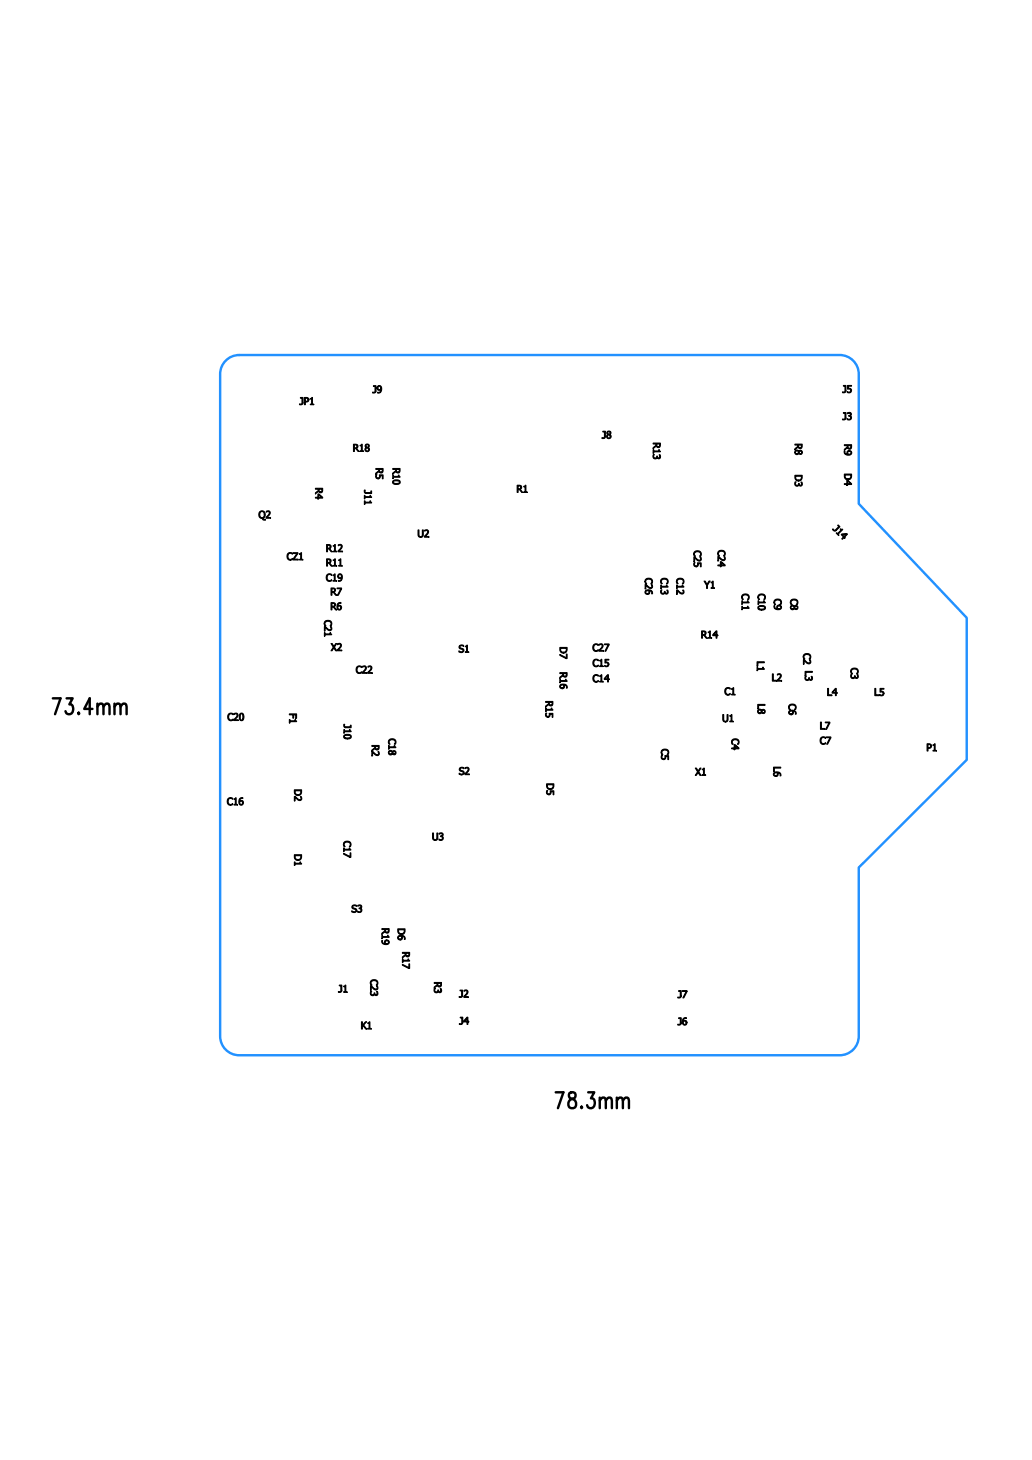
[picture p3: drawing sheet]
<svg xmlns="http://www.w3.org/2000/svg" width="210mm" height="297mm" viewBox="0 0 210 297" stroke-linecap="round" stroke-linejoin="round" font-family="sans-serif">
<defs><g id="words">
<g font-size="4.9">
<text x="10.7" y="145.3">73.4mm</text>
<text x="113" y="225.5">78.3mm</text>
</g>
<g font-size="2">
<text x="60.9" y="82.3">JP1</text>
<text x="75.8" y="79.9">J9</text>
<text x="171.4" y="79.9">J5</text>
<text x="122.4" y="89.2">J8</text>
<text x="132.8" y="90" transform="rotate(90 132.8 90)">R13</text>
<text x="171.4" y="85.4">J3</text>
<text x="76.4" y="95.2" transform="rotate(90 76.4 95.2)">R5</text>
<text x="161.7" y="90.2" transform="rotate(90 161.7 90.2)">R8</text>
<text x="171.7" y="90.3" transform="rotate(90 171.7 90.3)">R9</text>
<text x="64.1" y="99.2" transform="rotate(90 64.1 99.2)">R4</text>
<text x="74.1" y="99.7" transform="rotate(90 74.1 99.7)">J11</text>
<text x="105" y="100.2">R1</text>
<text x="161.7" y="96.5" transform="rotate(90 161.7 96.5)">D3</text>
<text x="171.7" y="96.3" transform="rotate(90 171.7 96.3)">D4</text>
<text x="52.6" y="105.4">Q2</text>
<text x="169.3" y="107.7" transform="rotate(45 169.3 107.7)">J14</text>
<text x="58.3" y="113.9">CZ1</text>
<text x="84.9" y="109.3">U2</text>
<text x="66.3" y="115.2">R11</text>
<text x="143.2" y="119.7">Y1</text>
<text x="67.2" y="124.1">R6</text>
<text x="67.2" y="121.1">R7</text>
<text x="150.9" y="120.8" transform="rotate(90 150.9 120.8)">C11</text>
<text x="157.4" y="121.8" transform="rotate(90 157.4 121.8)">C9</text>
<text x="160.8" y="121.8" transform="rotate(90 160.8 121.8)">C8</text>
<text x="66" y="126.1" transform="rotate(90 66 126.1)">C21</text>
<text x="113.9" y="131.6" transform="rotate(90 113.9 131.6)">D7</text>
<text x="67.3" y="132.4">X2</text>
<text x="93.3" y="132.7">S1</text>
<text x="154" y="134.5" transform="rotate(90 154 134.5)">L1</text>
<text x="163.4" y="132.9" transform="rotate(90 163.4 132.9)">C2 L3</text>
<text x="173.1" y="135.9" transform="rotate(90 173.1 135.9)">C3</text>
<text x="111" y="142.6" transform="rotate(90 111 142.6)">R15</text>
<text x="147.3" y="141.4">C1</text>
<text x="154.1" y="143.2" transform="rotate(90 154.1 143.2)">L8</text>
<text x="156.9" y="138.6">L2</text>
<text x="160.4" y="143.2" transform="rotate(90 160.4 143.2)">C6</text>
<text x="168.2" y="141.5">L4</text>
<text x="177.8" y="141.5">L5</text>
<text x="58.8" y="145.1" transform="rotate(90 58.8 145.1)">F1</text>
<text x="69.9" y="147.3" transform="rotate(90 69.9 147.3)">J10</text>
<text x="146.9" y="146.9">U1</text>
<text x="166.7" y="148.4">L7</text>
<text x="75.6" y="151.5" transform="rotate(90 75.6 151.5)">R2</text>
<text x="134.5" y="152.3" transform="rotate(90 134.5 152.3)">C5</text>
<text x="148.8" y="150.2" transform="rotate(90 148.8 150.2)">C4</text>
<text x="157.3" y="155.9" transform="rotate(90 157.3 155.9)">L6</text>
<text x="166.7" y="151.4">C7</text>
<text x="188.4" y="152.8">P1</text>
<text x="59.9" y="160.5" transform="rotate(90 59.9 160.5)">D2</text>
<text x="93.3" y="157.6">S2</text>
<text x="111.2" y="159.3" transform="rotate(90 111.2 159.3)">D5</text>
<text x="141.4" y="157.7">X1</text>
<text x="59.9" y="173.7" transform="rotate(90 59.9 173.7)">D1</text>
<text x="87.8" y="171">U3</text>
<text x="71.5" y="185.6">S3</text>
<text x="80.9" y="188.8" transform="rotate(90 80.9 188.8)">D6</text>
<text x="68.8" y="201.9">J1</text>
<text x="88.3" y="199.7" transform="rotate(90 88.3 199.7)">R3</text>
<text x="93.4" y="202.9">J2</text>
<text x="137.8" y="203">J7</text>
<text x="73.4" y="209.4">K1</text>
<text x="93.4" y="208.4">J4</text>
<text x="137.8" y="208.5">J6</text>
</g>
</g></defs>
<path d="M45.9 73.4a3.9 3.9 0 0 1 2.8-1.2h122.1a3.9 3.9 0 0 1 3.9 3.9v26.4l21.9 23.2v28.9l-21.9 21.9v34.3a3.9 3.9 0 0 1-3.9 3.9h-122.1a3.9 3.9 0 0 1-3.9-3.9v-134.7a3.9 3.9 0 0 1 1.1-2.7z" fill="none" stroke="#2291ff" stroke-width=".49"/>
<g fill="#000" stroke="#000" stroke-width=".2">
<path d="M71.9 90.4h.4a.44 .44 0 0 1 .5 .3 .44 .44 0 0 1-.3 .5l.5 .7h-.2l-.4-.6h-.3v.6h-.2zM72.1 90.5v.6a.33 .33 0 0 0 .5-.1 .33 .33 0 0 0-.2-.4zM73.2 90.6l.5-.2v1.3h.2v.2h-.7v-.2h.3v-1h-.3zM74.5 90.7a.24 .24 0 0 0 .4 0 .24 .24 0 0 0-.4 0zM74.4 91.4a.31 .31 0 0 0 .6 0 .31 .31 0 0 0-.6 0zM74.4 90.5a.42 .42 0 0 1 .6-.1 .42 .42 0 0 1-.1 .7 .45 .45 0 0 1 .1 .6 .45 .45 0 0 1-.7 0 .45 .45 0 0 1 .2-.6l-.3-.4z"/>
<path d="M79.9 95.3h1.5v.4a.44 .44 0 0 1-.3 .5 .44 .44 0 0 1-.6-.3l-.6 .6v-.3l.6-.4v-.3h-.6zM80.6 95.5a.33 .33 0 0 0 .1 .5 .33 .33 0 0 0 .5-.1v-.4zM79.9 96.7h.1v.2h1v-.2h.2l.2 .4h-1.4v.3h-.1zM79.9 97.8l.4-.2a.73 .73 0 0 1 1.1 .6 .94 .94 0 0 1-1.6-.1zM80 98a.36 .36 0 0 0 .2 .4 .36 .36 0 0 0 .4 0l.5-.1 .1-.2a1.06 1.06 0 0 0-1.2-.1z"/>
<path d="M66.5 116.9a.77 .77 0 0 1 1-.1v.3a.56 .56 0 0 0-.8 0 .56 .56 0 0 0 0 .8 .56 .56 0 0 0 .8 0 .51 .51 0 0 1-.5 .4 .51 .51 0 0 1-.5-.2 1.01 1.01 0 0 1 0-1.2zM67.7 117l.5-.2v1.3h.2v.1h-.7v-.1h.3v-1h-.3zM68.8 117.2a.35 .35 0 0 0 .7 0 .35 .35 0 0 0-.7 0zM68.8 116.9a.61 .61 0 0 1 .8 .1 .61 .61 0 0 1 0 .8 .62 .62 0 0 1-.8 .5v-.2h.2a.43 .43 0 0 0 .4-.5 .48 .48 0 0 1-.7-.1 .48 .48 0 0 1 .1-.6z"/>
<path d="M66.4 110.8h.4a.44 .44 0 0 1 .5 .3 .44 .44 0 0 1-.3 .5l.6 .7h-.2l-.5-.6h-.3v.6h-.2zM66.6 110.9v.6a.33 .33 0 0 0 .5-.1 .33 .33 0 0 0-.1-.4zM67.8 111l.4-.2v1.3h.3v.2h-.7v-.2h.2v-1h-.2zM68.8 110.8a.52 .52 0 0 1 .8 .2 .52 .52 0 0 1-.3 .7l-.4 .4h.8v.2h-.9v-.2a.8 .8 0 0 0 .5-1.2l-.5 .1z"/>
<path d="M131.4 117.8a.78 .78 0 0 1 1-.1 .78 .78 0 0 1 .2 1h-.2a.56 .56 0 0 0-.1-.7 .56 .56 0 0 0-.7 0 .56 .56 0 0 0-.1 .7 .51 .51 0 0 1-.4-.4 .51 .51 0 0 1 .3-.5zM131.2 118.9h.2a.8 .8 0 0 0 1.2 .5l-.2-.5a.46 .46 0 0 1 .2 .8 .46 .46 0 0 1-.7-.1l-.5-.5v.7h-.2zM131.3 120.2a.83 .83 0 0 1 .9-.2 .83 .83 0 0 1 .5 .8h-.2v-.5l-.4-.1a.49 .49 0 0 1-.1 .6 .49 .49 0 0 1-.7 0 .49 .49 0 0 1 0-.6zM131.4 120.4a.32 .32 0 0 0 .6 0 .32 .32 0 0 0-.6 0z"/>
<path d="M134.6 117.8a.78 .78 0 0 1 1-.1 .78 .78 0 0 1 .2 1h-.2a.56 .56 0 0 0-.1-.7 .56 .56 0 0 0-.8 0 .56 .56 0 0 0 0 .7 .51 .51 0 0 1-.4-.4 .51 .51 0 0 1 .3-.5zM134.4 119h.1v.3h1v-.3h.2l.2 .5h-1.4v.2h-.1zM134.4 120h.3a.34 .34 0 0 0-.1 .6 .34 .34 0 0 0 .5-.3h.2a.28 .28 0 0 0 .2 .4 .28 .28 0 0 0 .3-.2 .28 .28 0 0 0-.1-.4l-.1-.1a.4 .4 0 0 1 .3 .6 .4 .4 0 0 1-.6 .1l-.1-.1a.51 .51 0 0 1-.7 .2 .51 .51 0 0 1-.1-.8z"/>
<path d="M137.8 117.8a.78 .78 0 0 1 1-.1 .78 .78 0 0 1 .2 1h-.2a.56 .56 0 0 0-.1-.7 .56 .56 0 0 0-.7 0 .56 .56 0 0 0-.1 .7 .51 .51 0 0 1-.4-.4 .51 .51 0 0 1 .3-.5zM137.6 119h.2v.3h1v-.3h.1l.2 .5h-1.3v.2h-.2zM137.6 120h.2a.8 .8 0 0 0 1.2 .5l-.2-.5a.46 .46 0 0 1 .2 .8 .46 .46 0 0 1-.7-.1l-.5-.5v.7h-.2z"/>
<path d="M141.2 112.3a.79 .79 0 0 1 1.1-.2 .79 .79 0 0 1 .2 1.1h-.2a.56 .56 0 0 0 0-.8 .56 .56 0 0 0-.8 0 .56 .56 0 0 0 0 .8 .5 .5 0 0 1-.3-.9zM141.1 113.3h.2a.8 .8 0 0 0 1.2 .5l-.1-.5a.46 .46 0 0 1 .1 .8 .46 .46 0 0 1-.7-.1l-.5-.5v.7h-.2zM141.2 114.4h.2a.36 .36 0 0 0-.1 .6 .36 .36 0 0 0 .5 0 .36 .36 0 0 0 0-.5h.8v.8h-.1v-.6h-.5a.53 .53 0 0 1-.6 .6 .53 .53 0 0 1-.2-.9z"/>
<path d="M146.1 112.2a.79 .79 0 0 1 1-.2 .79 .79 0 0 1 .3 1.1h-.2a.56 .56 0 0 0-.1-.8 .56 .56 0 0 0-.7 0 .56 .56 0 0 0-.1 .8 .5 .5 0 0 1-.2-.9zM146 113.2h.2a.8 .8 0 0 0 1.2 .5l-.2-.4a.46 .46 0 0 1 .2 .7 .46 .46 0 0 1-.7-.1l-.5-.5v.7h-.2zM146.5 114.3h.2l.8 .6v.2h-.8v.2h-.2v-.2h-.5v-.2h.5zM146.7 114.4v.5h.6z"/>
<path d="M72.6 135.7a.77 .77 0 0 1 .9-.1v.2a.56 .56 0 0 0-.7 .1 .56 .56 0 0 0 0 .7 .56 .56 0 0 0 .7 .1 .51 .51 0 0 1-.4 .4 .51 .51 0 0 1-.5-.3 1.01 1.01 0 0 1 0-1.1zM73.7 135.6a.52 .52 0 0 1 .8 .1 .52 .52 0 0 1-.3 .7l-.3 .4h.7v.2h-.9v-.2a.8 .8 0 0 0 .5-1.2l-.5 .2zM74.8 135.6a.52 .52 0 0 1 .8 .1 .52 .52 0 0 1-.2 .7l-.4 .4h.7v.2h-.9v-.2a.8 .8 0 0 0 .5-1.2l-.5 .2z"/>
<path d="M113.9 136.8h1.5v.4a.44 .44 0 0 1-.3 .6 .44 .44 0 0 1-.6-.3l-.6 .5v-.2l.6-.5v-.3h-.6zM114.6 137a.33 .33 0 0 0 .1 .5 .33 .33 0 0 0 .5-.1v-.4zM113.9 138.2h.1v.3h1v-.3h.1l.3 .4h-1.4v.3h-.1zM114 139.3a.83 .83 0 0 1 .9-.1 .83 .83 0 0 1 .5 .8h-.2l-.1-.5-.4-.1a.49 .49 0 0 1-.1 .6 .49 .49 0 0 1-.6 0 .49 .49 0 0 1 0-.7zM114 139.6a.35 .35 0 0 0 .7 0 .35 .35 0 0 0-.7 0z"/>
<path d="M120.7 131.2a.77 .77 0 0 1 1-.1v.2a.56 .56 0 0 0-.8 .1 .56 .56 0 0 0 0 .7 .56 .56 0 0 0 .8 .1 .51 .51 0 0 1-.4 .4 .51 .51 0 0 1-.6-.3 1.01 1.01 0 0 1 0-1.1zM121.9 131.1a.52 .52 0 0 1 .7 .1 .52 .52 0 0 1-.2 .7l-.4 .4h.7v.2h-.9v-.2a.8 .8 0 0 0 .5-1.2l-.4 .2zM122.9 131h1l-.7 1.5h-.2l.7-1.3h-.8z"/>
<path d="M120.8 134.3a.77 .77 0 0 1 .9-.1v.3a.56 .56 0 0 0-.8 0 .56 .56 0 0 0 0 .8 .56 .56 0 0 0 .8 0 .51 .51 0 0 1-.4 .4 .51 .51 0 0 1-.5-.2 1.01 1.01 0 0 1 0-1.2zM122 134.3l.4-.2v1.4h.3v.1h-.7v-.1h.2v-1h-.2zM123 134.1h.9v.2h-.7v.4a.53 .53 0 0 1 .7 .7 .53 .53 0 0 1-.9 .2v-.2a.36 .36 0 0 0 .5 .1 .36 .36 0 0 0 .1-.6 .36 .36 0 0 0-.6 0z"/>
<path d="M120.8 137.4a.77 .77 0 0 1 .9 0v.2a.56 .56 0 0 0-.8 0 .56 .56 0 0 0 0 .8 .56 .56 0 0 0 .8 0 .51 .51 0 0 1-.4 .4 .51 .51 0 0 1-.5-.2 1.01 1.01 0 0 1 0-1.2zM122 137.5l.4-.2v1.3h.3v.2h-.7v-.2h.2v-1h-.2zM123.6 137.3h.2v.8h.1v.2h-.1v.5h-.2v-.5h-.7v-.3zM123.6 137.5l-.6 .6h.6z"/>
<path d="M142.7 128.4h.4a.44 .44 0 0 1 .5 .3 .44 .44 0 0 1-.3 .5l.6 .6h-.3l-.4-.5h-.3v.5h-.2zM142.9 128.5v.6a.33 .33 0 0 0 .5-.1 .33 .33 0 0 0-.2-.5zM144 128.6l.5-.2v1.3h.2v.1h-.7v-.1h.3v-1h-.3zM145.6 128.4h.2v.8h.2v.1h-.2v.5h-.2v-.5h-.6v-.2zM145.6 128.6l-.5 .6h.5z"/>
<path d="M154.2 121.1a.79 .79 0 0 1 1.1-.2 .79 .79 0 0 1 .3 1h-.3a.56 .56 0 0 0 0-.7 .56 .56 0 0 0-.8 0 .56 .56 0 0 0 0 .7 .5 .5 0 0 1-.3-.8zM154.2 122.2h.1v.3h1v-.3h.2l.2 .5h-1.4v.2h-.1zM154.2 123.4l.4-.2a.73 .73 0 0 1 1.1 .6 .94 .94 0 0 1-1.6-.1zM154.3 123.5a.36 .36 0 0 0 .2 .4 .36 .36 0 0 0 .4 0h.5l.1-.2a1.06 1.06 0 0 0-1.2-.2z"/>
<path d="M46.5 145.3a.77 .77 0 0 1 .9-.1v.2a.56 .56 0 0 0-.8 .1 .56 .56 0 0 0 0 .7 .56 .56 0 0 0 .8 .1 .51 .51 0 0 1-.4 .4 .51 .51 0 0 1-.5-.3 1.01 1.01 0 0 1 0-1.1zM47.6 145.2a.52 .52 0 0 1 .8 .1 .52 .52 0 0 1-.3 .7l-.4 .4h.8v.2h-.9v-.2a.8 .8 0 0 0 .5-1.1l-.5 .1zM48.8 145.2a.52 .52 0 0 1 .7 0 .52 .52 0 0 1 .1 .7 .53 .53 0 0 1-.5 .7 .53 .53 0 0 1-.4-.7zM49 145.3a.75 .75 0 0 0 .2 1.2l.2-.3v-.6l-.1-.3z"/>
<path d="M79.1 150.6a.79 .79 0 0 1 1.1-.3 .79 .79 0 0 1 .2 1.1h-.2a.56 .56 0 0 0 0-.8 .56 .56 0 0 0-.8 0 .56 .56 0 0 0 0 .8 .5 .5 0 0 1-.3-.8zM79 151.7h.2v.2h1v-.2h.1l.2 .4h-1.3v.3h-.2zM79.9 153.1a.25 .25 0 0 0 .5 0 .25 .25 0 0 0-.5 0zM79.2 153.1a.31 .31 0 0 0 .6 0 .31 .31 0 0 0-.6 0zM79.1 152.8l.5-.1 .2 .2a.4 .4 0 0 1 .6-.1 .4 .4 0 0 1 0 .6 .4 .4 0 0 1-.6-.1 .47 .47 0 0 1-.7 .2 .47 .47 0 0 1 0-.7z"/>
<path d="M46.4 162.5a.77 .77 0 0 1 .9-.1v.2a.56 .56 0 0 0-.8 .1 .56 .56 0 0 0 0 .7 .56 .56 0 0 0 .8 .1 .51 .51 0 0 1-.4 .4 .51 .51 0 0 1-.5-.3 1.01 1.01 0 0 1 0-1.1zM47.6 162.5l.4-.2v1.3h.3v.2h-.7v-.2h.3v-.9h-.3zM48.8 162.4l.6-.1v.2l-.5 .1-.1 .3a.5 .5 0 0 1 .7 .4 .5 .5 0 0 1-.6 .6 .5 .5 0 0 1-.3-.8zM48.7 163.3a.32 .32 0 0 0 .6 0 .32 .32 0 0 0-.6 0z"/>
<path d="M70 171.3a.78 .78 0 0 1 1.1-.1 .78 .78 0 0 1 .2 1h-.3a.56 .56 0 0 0 0-.7 .56 .56 0 0 0-.8 0 .56 .56 0 0 0 0 .7 .51 .51 0 0 1-.4-.4 .51 .51 0 0 1 .2-.5zM69.9 172.5h.1v.3h1v-.3h.2l.2 .5h-1.4v.2h-.1zM69.9 173.6l1.3 .7v-.8h.2v.9l-1.5-.6z"/>
<path d="M75.5 199.5a.78 .78 0 0 1 1.1-.1 .78 .78 0 0 1 .2 1h-.3a.56 .56 0 0 0 0-.8 .56 .56 0 0 0-.8 0 .56 .56 0 0 0 0 .8 .51 .51 0 0 1-.4-.4 .51 .51 0 0 1 .2-.5zM75.4 200.6h.2a.8 .8 0 0 0 1.1 .5l-.1-.5a.46 .46 0 0 1 .2 .7 .46 .46 0 0 1-.8 0l-.5-.5v.7h-.1zM75.4 201.7h.2a.34 .34 0 0 0 0 .6 .34 .34 0 0 0 .5-.3h.1a.28 .28 0 0 0 .2 .3 .28 .28 0 0 0 .4-.1 .28 .28 0 0 0-.2-.4v-.1a.4 .4 0 0 1 .3 .6 .4 .4 0 0 1-.7 .1v-.1a.51 .51 0 0 1-.8 .2 .51 .51 0 0 1 0-.8z"/>
<path d="M77.7 188.9h1.5v.4a.44 .44 0 0 1-.3 .5 .44 .44 0 0 1-.6-.2l-.6 .5v-.2l.6-.5v-.3h-.6zM78.4 189.1a.33 .33 0 0 0 .1 .5 .33 .33 0 0 0 .5-.1v-.4zM77.7 190.3h.1v.2h1v-.2h.1l.3 .4h-1.4v.3h-.1zM78.4 191.7a.33 .33 0 0 0 .6 0 .33 .33 0 0 0-.6 0zM77.6 191.3h.2v.2a.43 .43 0 0 0 .5 .5 .5 .5 0 0 1 .4-.8 .5 .5 0 0 1 .5 .6 .5 .5 0 0 1-.7 .4 .7 .7 0 0 1-.9-.9z"/>
<path d="M81.8 193.8h1.5v.3a.44 .44 0 0 1-.3 .6 .44 .44 0 0 1-.5-.3l-.7 .5v-.2l.6-.5v-.2h-.6zM82.6 194a.33 .33 0 0 0 .1 .4 .33 .33 0 0 0 .4-.1l.1-.3zM81.8 195.1h.2v.3h1v-.3h.1l.2 .4h-1.3v.3h-.2zM81.8 196.2l1.4 .6v-.7h.1v.9l-1.5-.6z"/>
</g>
<use href="#words"/>
</svg>
